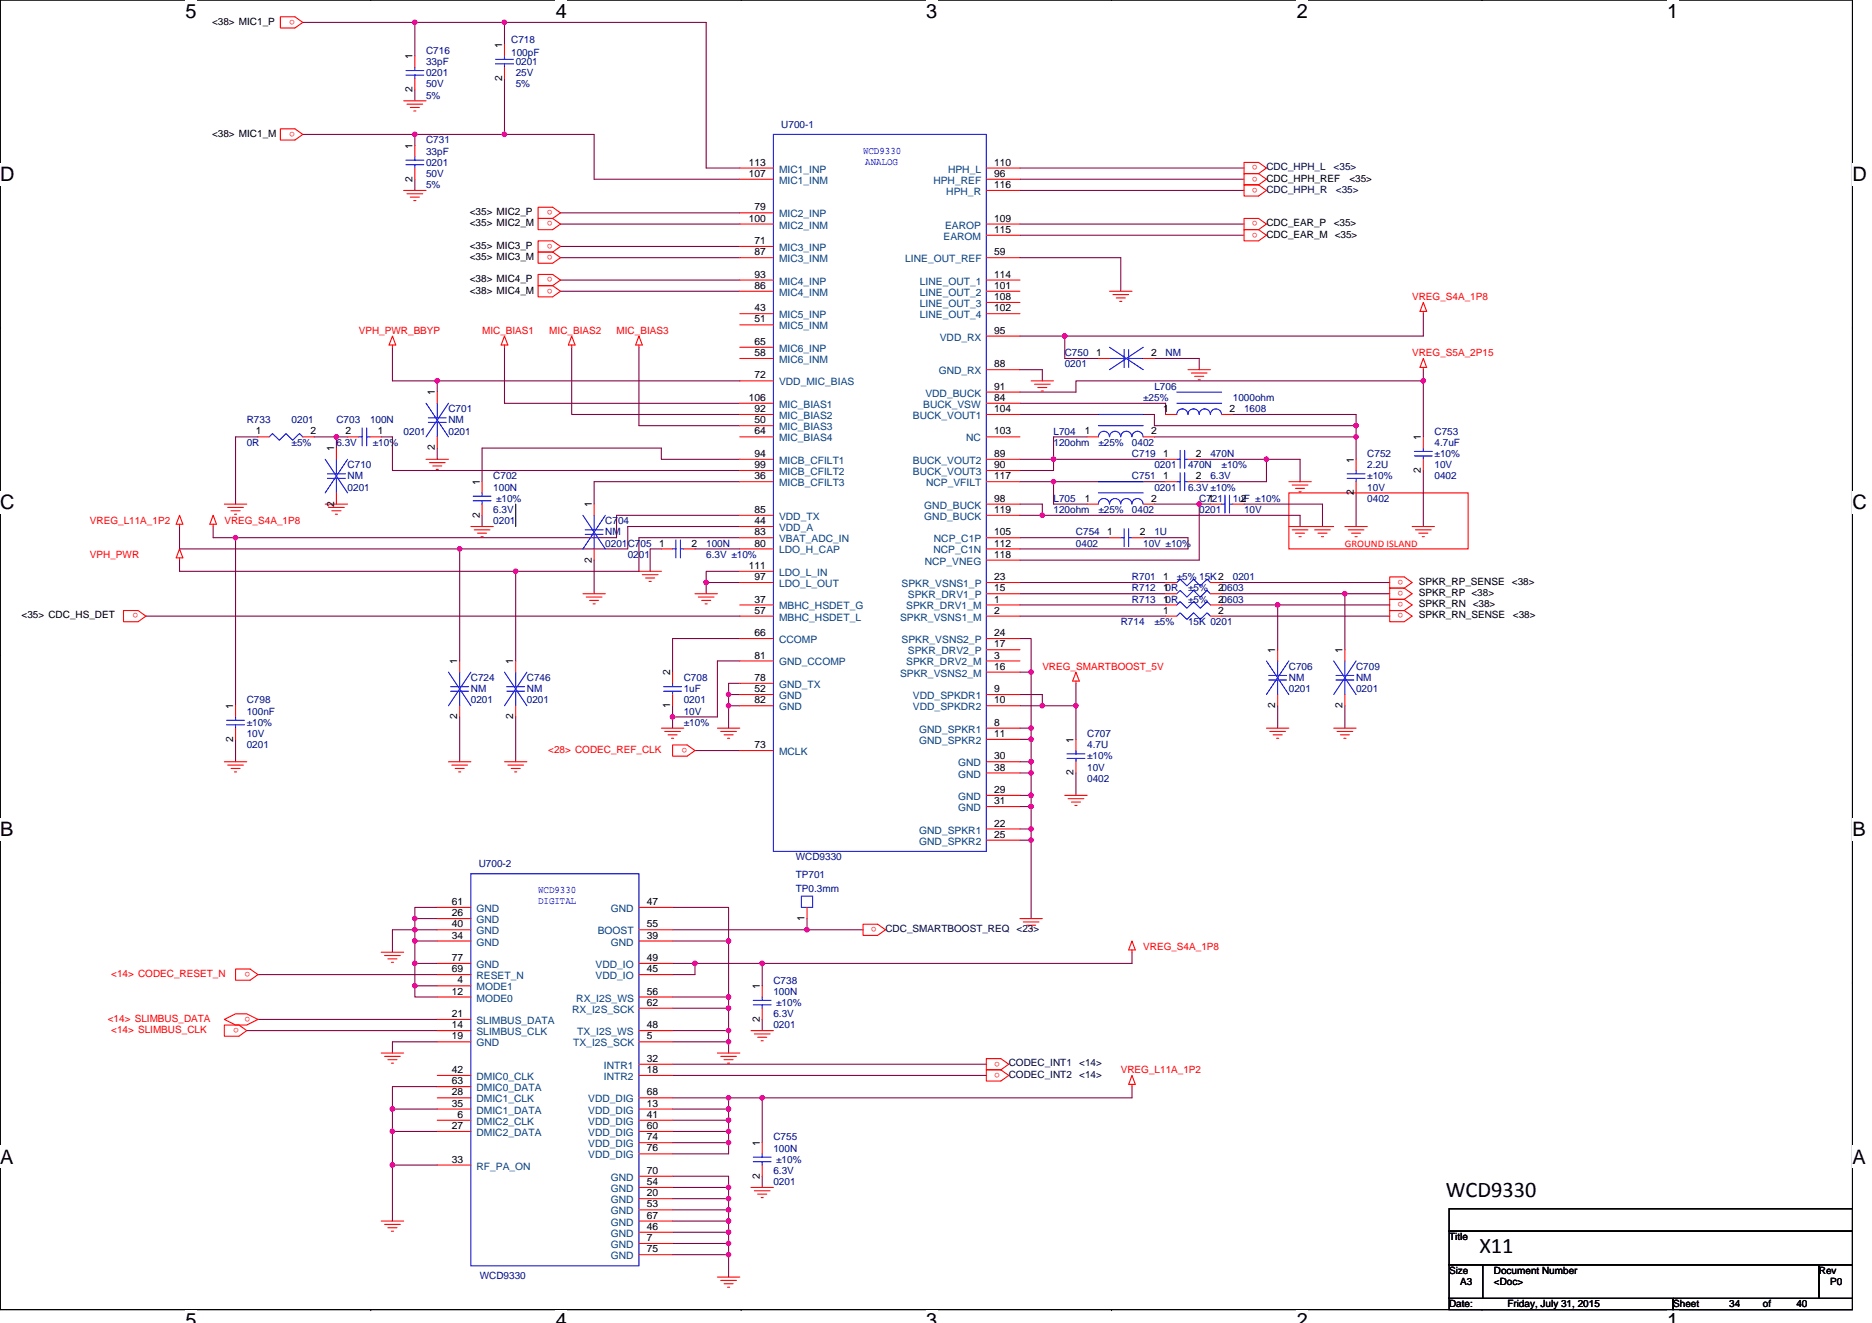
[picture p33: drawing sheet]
<svg xmlns="http://www.w3.org/2000/svg" width="297mm" height="210mm" viewBox="0 0 297 210" stroke-linecap="round" stroke-linejoin="round" font-family="sans-serif">
<defs><g id="words">
<g font-size="3.5">
<text x="229.4" y="190.1">WCD9330</text>
<text x="234.7" y="198.9">X11</text>
</g>
<g font-size="3.2">
<text x="29.4" y="2.8">5</text>
<text x="88.2" y="2.8">4</text>
<text x="147" y="2.8">3</text>
<text x="205.8" y="2.8">2</text>
<text x="264.5" y="2.8">1</text>
<text x="0" y="28.8">D</text>
<text x="293.9" y="28.8">D</text>
<text x="0" y="80.8">C</text>
<text x="293.9" y="80.8">C</text>
<text x="0" y="132.7">B</text>
<text x="293.9" y="132.7">B</text>
<text x="0" y="184.7">A</text>
<text x="293.9" y="184.7">A</text>
<text x="29.4" y="210.7">5</text>
<text x="88.2" y="210.7">4</text>
<text x="147" y="210.7">3</text>
<text x="205.8" y="210.7">2</text>
<text x="264.5" y="210.7">1</text>
</g>
<g font-size="1.6">
<text x="33.7" y="3.9">&lt;38&gt; MIC1_P</text>
<text x="65.4" y="9.4" transform="rotate(-90 65.4 9.4)">1</text>
<text x="79.7" y="7.6" transform="rotate(-90 79.7 7.6)">1</text>
<text x="65.4" y="14.6" transform="rotate(-90 65.4 14.6)">2</text>
<text x="79.7" y="12.8" transform="rotate(-90 79.7 12.8)">2</text>
<text x="33.7" y="21.7">&lt;38&gt; MIC1_M</text>
<text x="65.4" y="23.6" transform="rotate(-90 65.4 23.6)">1</text>
<text x="65.4" y="28.8" transform="rotate(-90 65.4 28.8)">2</text>
<text x="118.8" y="26.3">113</text>
<text x="118.8" y="28.1">107</text>
<text x="157.8" y="29.8">116</text>
<text x="157.8" y="28.1">96</text>
<text x="157.8" y="26.3">110</text>
<text x="201" y="28.8">CDC_HPH_REF</text>
<text x="214.1" y="28.8">&lt;35&gt;</text>
<text x="74.5" y="34.1">&lt;35&gt; MIC2_P</text>
<text x="74.5" y="35.9">&lt;35&gt; MIC2_M</text>
<text x="118.8" y="35.2">100</text>
<text x="119.7" y="33.4">79</text>
<text x="157.8" y="35.2">109</text>
<text x="201" y="35.9">CDC_EAR_P</text>
<text x="211.6" y="35.9">&lt;35&gt;</text>
<text x="74.5" y="39.5">&lt;35&gt; MIC3_P</text>
<text x="74.5" y="41.3">&lt;35&gt; MIC3_M</text>
<text x="119.7" y="38.7">71</text>
<text x="119.7" y="40.5">87</text>
<text x="157.8" y="37">115</text>
<text x="157.8" y="40.5">59</text>
<text x="201" y="37.7">CDC_EAR_M &lt;35&gt;</text>
<text x="74.5" y="44.8">&lt;38&gt; MIC4_P</text>
<text x="74.5" y="46.6">&lt;38&gt; MIC4_M</text>
<text x="119.7" y="44.1">93</text>
<text x="119.7" y="45.8">86</text>
<text x="157.8" y="44.1">114</text>
<text x="157.8" y="45.8">101</text>
<text x="157.8" y="47.6">108</text>
<text x="119.7" y="49.4">43</text>
<text x="119.7" y="51.2">51</text>
<text x="157.8" y="53">95</text>
<text x="157.8" y="49.4">102</text>
<text x="119.7" y="54.7">65</text>
<text x="119.7" y="56.5">58</text>
<text x="157.8" y="58.3">88</text>
<text x="173.9" y="56.5">1</text>
<text x="182.6" y="56.5">2</text>
<text x="69" y="62.8" transform="rotate(-90 69 62.8)">1</text>
<text x="118.8" y="63.6">106</text>
<text x="119.7" y="60.1">72</text>
<text x="119.7" y="65.4">92</text>
<text x="157.8" y="63.6">84</text>
<text x="157.8" y="65.4">104</text>
<text x="157.8" y="61.8">91</text>
<text x="184.6" y="65.4">1</text>
<text x="195.1" y="65.4">2</text>
<text x="40.6" y="69">1</text>
<text x="49.3" y="69">2</text>
<text x="53" y="71.6" transform="rotate(-90 53 71.6)">1</text>
<text x="54.8" y="69">2</text>
<text x="60" y="69">1</text>
<text x="69" y="71.5" transform="rotate(-90 69 71.5)">2</text>
<text x="119.7" y="67.2">50</text>
<text x="119.7" y="69">64</text>
<text x="157.8" y="69">103</text>
<text x="172.1" y="69">1</text>
<text x="182.6" y="69">2</text>
<text x="225.5" y="69.9" transform="rotate(-90 225.5 69.9)">1</text>
<text x="76.1" y="77" transform="rotate(-90 76.1 77)">1</text>
<text x="119.7" y="72.5">94</text>
<text x="119.7" y="74.3">99</text>
<text x="119.7" y="76.1">36</text>
<text x="157.8" y="72.5">89</text>
<text x="157.8" y="74.3">90</text>
<text x="157.8" y="76.1">117</text>
<text x="184.6" y="76.1">1</text>
<text x="184.6" y="72.5">1</text>
<text x="189.8" y="76.1">2</text>
<text x="189.8" y="72.5">2</text>
<text x="214.8" y="73.4" transform="rotate(-90 214.8 73.4)">1</text>
<text x="225.5" y="75.1" transform="rotate(-90 225.5 75.1)">2</text>
<text x="53" y="80.4" transform="rotate(-90 53 80.4)">2</text>
<text x="76.1" y="82.2" transform="rotate(-90 76.1 82.2)">2</text>
<text x="93.9" y="80.5" transform="rotate(-90 93.9 80.5)">1</text>
<text x="119.7" y="81.4">85</text>
<text x="119.7" y="83.2">44</text>
<text x="157.8" y="79.6">98</text>
<text x="157.8" y="81.4">119</text>
<text x="172.1" y="79.6">1</text>
<text x="182.6" y="79.6">2</text>
<text x="191.7" y="79.6">1</text>
<text x="196.9" y="79.6">2</text>
<text x="214.8" y="78.6" transform="rotate(-90 214.8 78.6)">2</text>
<text x="93.9" y="89.3" transform="rotate(-90 93.9 89.3)">2</text>
<text x="104.6" y="86.7">1</text>
<text x="109.7" y="86.7">2</text>
<text x="119.7" y="85">83</text>
<text x="119.7" y="86.7">80</text>
<text x="157.8" y="88.5">118</text>
<text x="157.8" y="86.7">112</text>
<text x="157.8" y="85">105</text>
<text x="175.7" y="85">1</text>
<text x="180.9" y="85">2</text>
<text x="118.8" y="90.3">111</text>
<text x="119.7" y="92.1">97</text>
<text x="119.7" y="95.6">37</text>
<text x="157.8" y="92.1">23</text>
<text x="157.8" y="93.9">15</text>
<text x="157.8" y="95.6">1</text>
<text x="184.6" y="93.9">10R</text>
<text x="184.6" y="95.6">10R</text>
<text x="184.6" y="92.1">1</text>
<text x="193.3" y="93.9">20603</text>
<text x="193.3" y="95.6">20603</text>
<text x="225.1" y="94.6">SPKR_RP &lt;38&gt;</text>
<text x="225.1" y="92.8">SPKR_RP_SENSE</text>
<text x="239.9" y="92.8">&lt;38&gt;</text>
<text x="3.4" y="98.1">&lt;35&gt; CDC_HS_DET</text>
<text x="119.7" y="97.4">57</text>
<text x="119.7" y="101">66</text>
<text x="157.8" y="97.4">2</text>
<text x="157.8" y="101">24</text>
<text x="184.6" y="97.4">1</text>
<text x="193.3" y="97.4">2</text>
<text x="225.1" y="96.4">SPKR_RN &lt;38&gt;</text>
<text x="225.1" y="98.1">SPKR_RN_SENSE</text>
<text x="240.1" y="98.1">&lt;38&gt;</text>
<text x="72.6" y="105.4" transform="rotate(-90 72.6 105.4)">1</text>
<text x="81.4" y="105.4" transform="rotate(-90 81.4 105.4)">1</text>
<text x="106.3" y="107.2" transform="rotate(-90 106.3 107.2)">2</text>
<text x="119.7" y="104.5">81</text>
<text x="157.8" y="106.3">16</text>
<text x="157.8" y="102.7">17</text>
<text x="157.8" y="104.5">3</text>
<text x="202.3" y="103.7" transform="rotate(-90 202.3 103.7)">1</text>
<text x="213" y="103.7" transform="rotate(-90 213 103.7)">1</text>
<text x="37" y="112.5" transform="rotate(-90 37 112.5)">1</text>
<text x="106.3" y="112.4" transform="rotate(-90 106.3 112.4)">1</text>
<text x="119.7" y="108.1">78</text>
<text x="119.7" y="109.9">52</text>
<text x="119.7" y="111.6">82</text>
<text x="157.8" y="109.9">9</text>
<text x="157.8" y="111.6">10</text>
<text x="202.3" y="112.4" transform="rotate(-90 202.3 112.4)">2</text>
<text x="213" y="112.4" transform="rotate(-90 213 112.4)">2</text>
<text x="37" y="117.7" transform="rotate(-90 37 117.7)">2</text>
<text x="72.6" y="114.2" transform="rotate(-90 72.6 114.2)">2</text>
<text x="81.4" y="114.2" transform="rotate(-90 81.4 114.2)">2</text>
<text x="119.7" y="118.7">73</text>
<text x="157.8" y="115.2">8</text>
<text x="157.8" y="117">11</text>
<text x="170.3" y="117.9" transform="rotate(-90 170.3 117.9)">1</text>
<text x="157.8" y="120.5">30</text>
<text x="157.8" y="122.3">38</text>
<text x="157.8" y="125.9">29</text>
<text x="170.3" y="123.1" transform="rotate(-90 170.3 123.1)">2</text>
<text x="157.8" y="127.6">31</text>
<text x="157.8" y="131.2">22</text>
<text x="157.8" y="133">25</text>
<text x="71.7" y="143.6">61</text>
<text x="102.6" y="143.6">47</text>
<text x="71.7" y="145.4">26</text>
<text x="71.7" y="147.2">40</text>
<text x="71.7" y="149">34</text>
<text x="102.6" y="149">39</text>
<text x="102.6" y="147.2">55</text>
<text x="127.7" y="146.2" transform="rotate(-90 127.7 146.2)">1</text>
<text x="71.7" y="152.5">77</text>
<text x="71.7" y="154.3">69</text>
<text x="102.6" y="152.5">49</text>
<text x="102.6" y="154.3">45</text>
<text x="71.7" y="157.9">12</text>
<text x="71.7" y="161.4">21</text>
<text x="72.6" y="156.1">4</text>
<text x="102.6" y="157.9">56</text>
<text x="102.6" y="159.6">62</text>
<text x="120.6" y="157" transform="rotate(-90 120.6 157)">1</text>
<text x="71.7" y="163.2">14</text>
<text x="71.7" y="165">19</text>
<text x="102.6" y="163.2">48</text>
<text x="102.6" y="165">5</text>
<text x="120.6" y="162.2" transform="rotate(-90 120.6 162.2)">2</text>
<text x="71.7" y="170.3">42</text>
<text x="71.7" y="172.1">63</text>
<text x="71.7" y="173.9">28</text>
<text x="102.6" y="173.9">68</text>
<text x="102.6" y="168.5">32</text>
<text x="102.6" y="170.3">18</text>
<text x="71.7" y="175.6">35</text>
<text x="71.7" y="179.2">27</text>
<text x="72.6" y="177.4">6</text>
<text x="102.6" y="175.6">13</text>
<text x="102.6" y="177.4">41</text>
<text x="102.6" y="179.2">60</text>
<text x="71.7" y="184.5">33</text>
<text x="102.6" y="181">74</text>
<text x="102.6" y="182.8">76</text>
<text x="120.6" y="181.9" transform="rotate(-90 120.6 181.9)">1</text>
<text x="102.6" y="186.3">70</text>
<text x="102.6" y="188.1">54</text>
<text x="102.6" y="189.9">20</text>
<text x="102.6" y="191.6">53</text>
<text x="120.6" y="187.1" transform="rotate(-90 120.6 187.1)">2</text>
<text x="102.6" y="193.4">67</text>
<text x="102.6" y="195.2">46</text>
<text x="102.6" y="197">7</text>
<text x="229.9" y="196.8">Title</text>
<text x="102.6" y="198.8">75</text>
<text x="229.9" y="202.2">Size</text>
<text x="231.7" y="203.9">A3</text>
<text x="237" y="202.2">Document Number</text>
<text x="237" y="203.9">&lt;Doc&gt;</text>
<text x="288.6" y="202.2">Rev</text>
<text x="290.4" y="203.9">P0</text>
<text x="229.9" y="207.5">Date:</text>
<text x="239.2" y="207.5">Friday, July 31, 2015</text>
<text x="265.5" y="207.5">Sheet</text>
<text x="274.4" y="207.5">34</text>
<text x="279.7" y="207.5">of</text>
<text x="285" y="207.5">40</text>
</g>
<g font-size="1.6" fill="#f00">
<text x="46.8" y="3.1" transform="rotate(180 46.8 3.1)">o</text>
<text x="46.8" y="20.9" transform="rotate(180 46.8 20.9)">o</text>
<text x="199.5" y="26.2" transform="rotate(180 199.5 26.2)">o</text>
<text x="199.5" y="29.8" transform="rotate(180 199.5 29.8)">o</text>
<text x="199.5" y="28" transform="rotate(180 199.5 28)">o</text>
<text x="87.7" y="33.4" transform="rotate(180 87.7 33.4)">o</text>
<text x="87.7" y="35.1" transform="rotate(180 87.7 35.1)">o</text>
<text x="199.5" y="35.1" transform="rotate(180 199.5 35.1)">o</text>
<text x="87.7" y="38.7" transform="rotate(180 87.7 38.7)">o</text>
<text x="87.7" y="40.5" transform="rotate(180 87.7 40.5)">o</text>
<text x="199.5" y="36.9" transform="rotate(180 199.5 36.9)">o</text>
<text x="87.7" y="44" transform="rotate(180 87.7 44)">o</text>
<text x="87.7" y="45.8" transform="rotate(180 87.7 45.8)">o</text>
<text x="224.1" y="47.6">VREG_S4A_1P8</text>
<text x="56.9" y="53">VPH_PWR_BBYP</text>
<text x="76.5" y="53">MIC_BIAS1</text>
<text x="87.2" y="53">MIC_BIAS2</text>
<text x="97.8" y="53">MIC_BIAS3</text>
<text x="224.1" y="56.5">VREG_S5A_2P15</text>
<text x="14.3" y="83.2">VREG_L11A_1P2</text>
<text x="35.6" y="83.2">VREG_S4A_1P8</text>
<text x="14.3" y="88.5">VPH_PWR</text>
<text x="213.4" y="86.8">GROUND ISLAND</text>
<text x="222.6" y="93.8" transform="rotate(180 222.6 93.8)">o</text>
<text x="222.6" y="95.6" transform="rotate(180 222.6 95.6)">o</text>
<text x="222.6" y="92" transform="rotate(180 222.6 92)">o</text>
<text x="21.9" y="97.4" transform="rotate(180 21.9 97.4)">o</text>
<text x="222.6" y="97.4" transform="rotate(180 222.6 97.4)">o</text>
<text x="165.4" y="106.3">VREG_SMARTBOOST_5V</text>
<text x="87" y="119.5">&lt;28&gt; CODEC_REF_CLK</text>
<text x="109" y="118.7" transform="rotate(180 109 118.7)">o</text>
<text x="139.1" y="147.2" transform="rotate(180 139.1 147.2)">o</text>
<text x="17.6" y="155">&lt;14&gt; CODEC_RESET_N</text>
<text x="39.7" y="154.3" transform="rotate(180 39.7 154.3)">o</text>
<text x="181.4" y="150.8">VREG_S4A_1P8</text>
<text x="39.7" y="161.4" transform="rotate(180 39.7 161.4)">o</text>
<text x="17.1" y="162.2">&lt;14&gt; SLIMBUS_DATA</text>
<text x="17.6" y="163.9">&lt;14&gt; SLIMBUS_CLK</text>
<text x="37.9" y="163.2" transform="rotate(180 37.9 163.2)">o</text>
<text x="158.6" y="168.5" transform="rotate(180 158.6 168.5)">o</text>
<text x="158.6" y="170.3" transform="rotate(180 158.6 170.3)">o</text>
<text x="177.8" y="170.3">VREG_L11A_1P2</text>
</g>
<g font-size="1.6" fill="#000080">
<text x="67.6" y="8.5">C716</text>
<text x="67.6" y="10.3">33pF</text>
<text x="81.1" y="6.8">C718</text>
<text x="81.1" y="8.9">100pF</text>
<text x="81.8" y="10.3">0201</text>
<text x="67.6" y="12.1">0201</text>
<text x="67.6" y="13.9">50V</text>
<text x="67.6" y="15.6">5%</text>
<text x="81.8" y="12.1">25V</text>
<text x="81.8" y="13.9">5%</text>
<text x="67.6" y="22.8">C731</text>
<text x="124" y="20.3">U700-1</text>
<text x="67.6" y="24.5">33pF</text>
<text x="67.6" y="26.3">0201</text>
<text x="67.6" y="28.1">50V</text>
<text x="67.6" y="29.9">5%</text>
<text x="168.9" y="56.5">C750</text>
<text x="168.9" y="58.3">0201</text>
<text x="185" y="56.5">NM</text>
<text x="71.2" y="65.4">C701</text>
<text x="181.4" y="63.6">±25%</text>
<text x="183.2" y="61.9">L706</text>
<text x="195.6" y="63.6">1000ohm</text>
<text x="197.4" y="65.4">1608</text>
<text x="39.2" y="67.2">R733</text>
<text x="39.2" y="70.8">0R</text>
<text x="46.3" y="70.8">±5%</text>
<text x="46.3" y="67.2">0201</text>
<text x="53.4" y="67.2">C703</text>
<text x="53.4" y="70.8">6.3V</text>
<text x="58.7" y="67.2">100N</text>
<text x="59.2" y="70.8">±10%</text>
<text x="64" y="69">0201</text>
<text x="71.2" y="67.2">NM</text>
<text x="71.2" y="69">0201</text>
<text x="167.2" y="69">L704</text>
<text x="167.2" y="70.8">120ohm</text>
<text x="174.3" y="70.8">±25%</text>
<text x="179.6" y="70.8">0402</text>
<text x="227.6" y="69">C753</text>
<text x="227.6" y="70.8">4.7uF</text>
<text x="55.2" y="74.3">C710</text>
<text x="55.2" y="76.1">NM</text>
<text x="55.2" y="77.9">0201</text>
<text x="78.3" y="76.1">C702</text>
<text x="78.3" y="77.9">100N</text>
<text x="179.6" y="76.1">C751</text>
<text x="179.6" y="72.5">C719</text>
<text x="183.2" y="77.9">0201</text>
<text x="183.2" y="74.3">0201</text>
<text x="188.5" y="77.9">6.3V ±10%</text>
<text x="188.5" y="74.3">470N</text>
<text x="192.1" y="72.5">470N</text>
<text x="192.1" y="76.1">6.3V</text>
<text x="193.8" y="74.3">±10%</text>
<text x="217" y="72.5">C752</text>
<text x="217" y="74.3">2.2U</text>
<text x="217" y="77.9">10V</text>
<text x="217" y="76.1">±10%</text>
<text x="227.6" y="76.1">0402</text>
<text x="227.6" y="74.3">10V</text>
<text x="227.6" y="72.5">±10%</text>
<text x="78.3" y="83.2">0201</text>
<text x="78.3" y="81.4">6.3V</text>
<text x="78.7" y="79.7">±10%</text>
<text x="96.1" y="83.2">C704</text>
<text x="167.2" y="79.7">L705</text>
<text x="167.2" y="81.4">120ohm</text>
<text x="174.3" y="81.4">±25%</text>
<text x="179.6" y="81.4">0402</text>
<text x="190.3" y="79.7">C721</text>
<text x="190.3" y="81.4">0201</text>
<text x="195.6" y="79.7">1uF ±10%</text>
<text x="197.4" y="81.4">10V</text>
<text x="217" y="79.7">0402</text>
<text x="96.1" y="85">NM</text>
<text x="96.1" y="86.8">0201C705</text>
<text x="99.6" y="88.5">0201</text>
<text x="112.1" y="86.8">100N</text>
<text x="112.1" y="88.5">6.3V ±10%</text>
<text x="170.7" y="85">C754</text>
<text x="170.7" y="86.8">0402</text>
<text x="181.4" y="86.8">10V ±10%</text>
<text x="183.2" y="85">1U</text>
<text x="179.6" y="93.9">R712</text>
<text x="179.6" y="95.7">R713</text>
<text x="179.6" y="92.1">R701</text>
<text x="186.7" y="92.1">±5% 15K2</text>
<text x="188.5" y="93.9">±5%</text>
<text x="188.5" y="95.7">±5%</text>
<text x="195.6" y="92.1">0201</text>
<text x="177.8" y="99.2">R714</text>
<text x="183.2" y="99.2">±5%</text>
<text x="188.5" y="99.2">15K 0201</text>
<text x="204.5" y="106.3">C706</text>
<text x="215.2" y="106.3">C709</text>
<text x="39.2" y="111.7">C798</text>
<text x="39.2" y="113.4">100nF</text>
<text x="74.7" y="108.1">C724</text>
<text x="74.7" y="109.9">NM</text>
<text x="74.7" y="111.7">0201</text>
<text x="83.6" y="108.1">C746</text>
<text x="83.6" y="109.9">NM</text>
<text x="83.6" y="111.7">0201</text>
<text x="108.5" y="108.1">C708</text>
<text x="108.5" y="109.9">1uF</text>
<text x="108.5" y="111.7">0201</text>
<text x="108.5" y="113.4">10V</text>
<text x="204.5" y="108.1">NM</text>
<text x="204.5" y="109.9">0201</text>
<text x="215.2" y="108.1">NM</text>
<text x="215.2" y="109.9">0201</text>
<text x="39.2" y="118.8">0201</text>
<text x="39.2" y="117">10V</text>
<text x="39.2" y="115.2">±10%</text>
<text x="108.5" y="115.2">±10%</text>
<text x="172.5" y="117">C707</text>
<text x="172.5" y="118.8">4.7U</text>
<text x="172.5" y="124.1">0402</text>
<text x="172.5" y="122.3">10V</text>
<text x="172.5" y="120.5">±10%</text>
<text x="76" y="137.6">U700-2</text>
<text x="126.3" y="136.5">WCD9330</text>
<text x="126.3" y="139.4">TP701</text>
<text x="126.3" y="141.5">TP0.3mm</text>
<text x="122.7" y="156.1">C738</text>
<text x="122.7" y="157.9">100N</text>
<text x="122.7" y="161.4">6.3V</text>
<text x="123.2" y="159.7">±10%</text>
<text x="122.7" y="163.2">0201</text>
<text x="122.7" y="181">C755</text>
<text x="122.7" y="182.8">100N</text>
<text x="123.2" y="184.6">±10%</text>
<text x="122.7" y="188.1">0201</text>
<text x="122.7" y="186.3">6.3V</text>
<text x="76.1" y="203.1">WCD9330</text>
</g>
<g font-size="1.6" fill="#004080">
<text x="123.6" y="27.4">MIC1_INP</text>
<text x="123.6" y="29.2">MIC1_INM</text>
<text x="148.1" y="29.2">HPH_REF</text>
<text x="150.4" y="27.4">HPH_L</text>
<text x="123.6" y="34.5">MIC2_INP</text>
<text x="150.2" y="30.9">HPH_R</text>
<text x="123.6" y="36.3">MIC2_INM</text>
<text x="123.6" y="39.8">MIC3_INP</text>
<text x="123.6" y="41.6">MIC3_INM</text>
<text x="143.6" y="41.6">LINE_OUT_REF</text>
<text x="149.7" y="38.1">EAROM</text>
<text x="150" y="36.3">EAROP</text>
<text x="123.6" y="45.2">MIC4_INP</text>
<text x="123.6" y="46.9">MIC4_INM</text>
<text x="146" y="45.2">LINE_OUT_1</text>
<text x="146" y="46.9">LINE_OUT_2</text>
<text x="123.6" y="50.5">MIC5_INP</text>
<text x="123.6" y="52.3">MIC5_INM</text>
<text x="146" y="48.7">LINE_OUT_3</text>
<text x="146" y="50.5">LINE_OUT_4</text>
<text x="123.6" y="55.8">MIC6_INP</text>
<text x="123.6" y="57.6">MIC6_INM</text>
<text x="148.9" y="59.4">GND_RX</text>
<text x="149.1" y="54.1">VDD_RX</text>
<text x="123.6" y="61.2">VDD_MIC_BIAS</text>
<text x="123.6" y="64.7">MIC_BIAS1</text>
<text x="146.5" y="64.7">BUCK_VSW</text>
<text x="146.8" y="62.9">VDD_BUCK</text>
<text x="123.6" y="66.5">MIC_BIAS2</text>
<text x="123.6" y="68.3">MIC_BIAS3</text>
<text x="123.6" y="70.1">MIC_BIAS4</text>
<text x="144.9" y="66.5">BUCK_VOUT1</text>
<text x="153.3" y="70.1">NC</text>
<text x="123.6" y="73.6">MICB_CFILT1</text>
<text x="123.6" y="75.4">MICB_CFILT2</text>
<text x="123.6" y="77.2">MICB_CFILT3</text>
<text x="144.9" y="73.6">BUCK_VOUT2</text>
<text x="144.9" y="75.4">BUCK_VOUT3</text>
<text x="146.9" y="77.2">NCP_VFILT</text>
<text x="123.6" y="82.5">VDD_TX</text>
<text x="146.7" y="80.7">GND_BUCK</text>
<text x="146.7" y="82.5">GND_BUCK</text>
<text x="123.6" y="84.3">VDD_A</text>
<text x="123.6" y="86.1">VBAT_ADC_IN</text>
<text x="123.6" y="87.8">LDO_H_CAP</text>
<text x="146.7" y="89.6">NCP_VNEG</text>
<text x="148.1" y="87.8">NCP_C1N</text>
<text x="148.2" y="86.1">NCP_C1P</text>
<text x="123.6" y="91.4">LDO_L_IN</text>
<text x="123.6" y="93.2">LDO_L_OUT</text>
<text x="143.1" y="93.2">SPKR_VSNS1_P</text>
<text x="144.1" y="95">SPKR_DRV1_P</text>
<text x="123.6" y="96.7">MBHC_HSDET_G</text>
<text x="123.6" y="98.5">MBHC_HSDET_L</text>
<text x="142.8" y="98.5">SPKR_VSNS1_M</text>
<text x="143.8" y="96.7">SPKR_DRV1_M</text>
<text x="123.6" y="102.1">CCOMP</text>
<text x="123.6" y="105.6">GND_CCOMP</text>
<text x="142.8" y="107.4">SPKR_VSNS2_M</text>
<text x="143.1" y="102.1">SPKR_VSNS2_P</text>
<text x="143.8" y="105.6">SPKR_DRV2_M</text>
<text x="144.1" y="103.8">SPKR_DRV2_P</text>
<text x="123.6" y="109.2">GND_TX</text>
<text x="123.6" y="111">GND</text>
<text x="123.6" y="112.7">GND</text>
<text x="144.9" y="111">VDD_SPKDR1</text>
<text x="144.9" y="112.7">VDD_SPKDR2</text>
<text x="123.6" y="119.8">MCLK</text>
<text x="145.9" y="116.3">GND_SPKR1</text>
<text x="145.9" y="118.1">GND_SPKR2</text>
<text x="152" y="121.6">GND</text>
<text x="152" y="123.4">GND</text>
<text x="152" y="127">GND</text>
<text x="152" y="128.7">GND</text>
<text x="145.9" y="132.3">GND_SPKR1</text>
<text x="145.9" y="134.1">GND_SPKR2</text>
<text x="75.6" y="144.7">GND</text>
<text x="75.6" y="146.5">GND</text>
<text x="75.6" y="148.3">GND</text>
<text x="94.8" y="148.3">BOOST</text>
<text x="96.9" y="144.7">GND</text>
<text x="75.6" y="150.1">GND</text>
<text x="75.6" y="153.6">GND</text>
<text x="75.6" y="155.4">RESET_N</text>
<text x="94.5" y="153.6">VDD_IO</text>
<text x="94.5" y="155.4">VDD_IO</text>
<text x="96.9" y="150.1">GND</text>
<text x="75.6" y="157.2">MODE1</text>
<text x="75.6" y="159">MODE0</text>
<text x="90.8" y="160.7">RX_I2S_SCK</text>
<text x="91.4" y="159">RX_I2S_WS</text>
<text x="75.6" y="162.5">SLIMBUS_DATA</text>
<text x="75.6" y="164.3">SLIMBUS_CLK</text>
<text x="75.6" y="166.1">GND</text>
<text x="90.9" y="166.1">TX_I2S_SCK</text>
<text x="91.6" y="164.3">TX_I2S_WS</text>
<text x="75.6" y="171.4">DMIC0_CLK</text>
<text x="75.6" y="173.2">DMIC0_DATA</text>
<text x="95.8" y="169.6">INTR1</text>
<text x="95.8" y="171.4">INTR2</text>
<text x="75.6" y="175">DMIC1_CLK</text>
<text x="75.6" y="176.7">DMIC1_DATA</text>
<text x="75.6" y="178.5">DMIC2_CLK</text>
<text x="93.3" y="175">VDD_DIG</text>
<text x="93.3" y="176.7">VDD_DIG</text>
<text x="93.3" y="178.5">VDD_DIG</text>
<text x="75.6" y="180.3">DMIC2_DATA</text>
<text x="75.6" y="185.6">RF_PA_ON</text>
<text x="93.3" y="180.3">VDD_DIG</text>
<text x="93.3" y="182.1">VDD_DIG</text>
<text x="93.3" y="183.9">VDD_DIG</text>
<text x="96.9" y="187.4">GND</text>
<text x="96.9" y="189.2">GND</text>
<text x="96.9" y="191">GND</text>
<text x="96.9" y="192.7">GND</text>
<text x="96.9" y="194.5">GND</text>
<text x="96.9" y="196.3">GND</text>
<text x="96.9" y="198.1">GND</text>
<text x="96.9" y="199.9">GND</text>
</g>
<g font-size="1.6" fill="#00f">
<text x="136.9" y="24.4">WCD9330</text>
<text x="137.3" y="26.1">ANALOG</text>
<text x="85.4" y="143.5">DIGITAL</text>
<text x="85.4" y="141.7">WCD9330</text>
</g>
<g font-size="1.6" fill="#000040">
<text x="201" y="27">CDC_HPH_L</text>
<text x="211.6" y="27">&lt;35&gt;</text>
<text x="201" y="30.6">CDC_HPH_R</text>
<text x="212" y="30.6">&lt;35&gt;</text>
<text x="140.5" y="147.9">CDC_SMARTBOOST_REQ</text>
<text x="161.3" y="147.9">&lt;23&gt;</text>
<text x="160.1" y="169.3">CODEC_INT1</text>
<text x="160.1" y="171">CODEC_INT2</text>
<text x="171.3" y="169.3">&lt;14&gt;</text>
<text x="171.3" y="171">&lt;14&gt;</text>
</g>
</g></defs>
<path d="M0 0h293.9v207.9h-293.9z" fill="none" stroke="#000" stroke-width=".17"/>
<g fill="#fff">
<path d="M29.4 0h1.8v3.5h-1.8z"/>
<path d="M29.4 207.9h1.8v2h-1.8z"/>
</g>
<path d="M58.8 0h.1M58.8 207.9h.1" fill="none" stroke="#000" stroke-width=".17"/>
<g fill="#fff">
<path d="M88.2 0h1.8v3.5h-1.8z"/>
<path d="M88.2 207.9h1.8v2h-1.8z"/>
</g>
<path d="M117.6 0h.1M117.6 207.9h.1" fill="none" stroke="#000" stroke-width=".17"/>
<g fill="#fff">
<path d="M147 0h1.7v3.5h-1.7z"/>
<path d="M147 207.9h1.7v2h-1.7z"/>
</g>
<path d="M176.4 0h.1M176.4 207.9h.1" fill="none" stroke="#000" stroke-width=".17"/>
<g fill="#fff">
<path d="M205.8 0h1.7v3.5h-1.7z"/>
<path d="M205.8 207.9h1.7v2h-1.7z"/>
</g>
<path d="M235.2 0h.1M235.2 207.9h.1" fill="none" stroke="#000" stroke-width=".17"/>
<g fill="#fff">
<path d="M264.5 0h1.8v3.5h-1.8z"/>
<path d="M264.5 207.9h1.8v2h-1.8z"/>
<path d="M0 26h2.3v3.5h-2.3z"/>
<path d="M293.9 26h2.3v3.5h-2.3z"/>
<path d="M0 77.9h2.3v3.5h-2.3z"/>
<path d="M293.9 77.9h2.3v3.5h-2.3z"/>
</g>
<path d="M0 52h.1M293.9 52h.1" fill="none" stroke="#000" stroke-width=".17"/>
<g fill="#fff">
<path d="M0 129.9h2.1v3.5h-2.1z"/>
<path d="M293.9 129.9h2.1v3.5h-2.1z"/>
</g>
<path d="M0 103.9h.1M293.9 103.9h.1" fill="none" stroke="#000" stroke-width=".17"/>
<g fill="#fff">
<path d="M0 181.9h2.2v3.5h-2.2z"/>
<path d="M293.9 181.9h2.2v3.5h-2.2z"/>
</g>
<path d="M81.8 80v3.6M0 155.9h.1M293.9 155.9h.1M229.9 191.9h64v3.5h-64zM229.9 195.4h64v5.3h-64zM229.9 200.7h5.4v5.4h-5.4zM229.9 206.1h35.6v1.8h-35.6zM235.3 200.7h53.3v5.4h-53.3zM265.5 206.1h28.4v1.8h-28.4zM288.6 200.7h5.3v5.4h-5.3z" fill="none" stroke="#000" stroke-width=".17"/>
<g fill="none" stroke="#f00" stroke-width=".17">
<path d="M44.5 2.7h2.3l1.2 .9-1.2 .8h-2.3zM64 16h3.6M64.6 16.5h2.5M65.1 17.1h1.4M65.7 17.6h.3M65.8 8.9v1.8M65.8 12.4v1.8M80 7.1v1.8M80 10.7v1.7M44.5 20.4h2.3l1.2 .9-1.2 .9h-2.3zM64 30.2h3.6M64.6 30.8h2.5"/>
<path d="M65.1 31.3h1.4M65.7 31.8h.3M65.8 23.1v1.8M65.8 26.7v1.7M85.4 32.9h2.3l1.2 .9-1.2 .9h-2.3zM85.4 34.7h2.3l1.2 .9-1.2 .8h-2.3zM85.4 38.2h2.3l1.2 .9-1.2 .9h-2.3zM117.4 26.7h5.3M117.4 28.4h5.3M117.4 33.8h5.3M117.4 35.6h5.3M117.4 39.1h5.3"/>
<path d="M156.5 26.7h5.3M156.5 28.4h5.3M156.5 30.2h5.3M156.5 35.6h5.3M156.5 37.3h5.3M197.4 29.3h2.3l1.3 .9-1.3 .9h-2.3zM197.4 36.4h2.3l1.3 .9-1.3 .9h-2.3zM197.4 34.7h2.3l1.3 .9-1.3 .8h-2.3zM197.4 25.8h2.3l1.3 .9-1.3 .9h-2.3zM199.7 27.6l1.3 .8-1.3 .9M199.7 27.6h-2.3v1.7h2.3M62.3 53.3l.5 1.5h-1.1z"/>
<path d="M62.3 54.8v.3M80 54.8v.3M80 53.3l.6 1.5h-1.1zM85.4 40h2.3l1.2 .9-1.2 .9h-2.3zM85.4 43.6h2.3l1.2 .8-1.2 .9h-2.3zM85.4 45.3h2.3l1.2 .9-1.2 .9h-2.3zM90.7 53.3l.5 1.5h-1zM90.7 54.8v.3M101.4 54.8v.3M101.4 53.3l.5 1.5h-1zM117.4 40.9h5.3M117.4 44.4h5.3"/>
<path d="M117.4 46.2h5.3M117.4 49.8h5.3M117.4 51.6h5.3M117.4 55.1h5.3M117.4 56.9h5.3M156.5 40.9h5.3M156.5 44.4h5.3M156.5 46.2h5.3M156.5 48h5.3M156.5 49.8h5.3M156.5 53.3h5.3M156.5 58.7h5.3"/>
<path d="M174.3 56.9h1.8M176.1 46.2h3.5M176.6 46.8h2.5M177.1 47.3h1.5M177.7 47.8h.3M181.4 56.9h1.8M188.5 58.7h3.6M189 59.2h2.5M189.6 59.7h1.4M225.8 56.9l.6 1.4h-1.1zM225.8 58.3v.4M225.8 48l.6 1.4h-1.1z"/>
<path d="M225.8 49.4v.4M40.9 69.3h1.8M48 69.3h1.8M53.4 71.1v1.8M53.4 78.2v1.8M55.2 69.3h1.7M58.7 69.3h1.8M67.6 72.9h3.6M68.1 73.4h2.5M68.7 74h1.4M69.2 74.5h.4M69.4 62.2v1.8"/>
<path d="M69.4 69.3v1.8M76.5 76.5v1.7M117.4 60.5h5.3M117.4 64h5.3M117.4 65.8h5.3M117.4 67.6h5.3M117.4 69.3h5.3M117.4 72.9h5.3M117.4 74.7h5.3M117.4 76.5h5.3M156.5 62.2h5.3M156.5 64h5.3"/>
<path d="M156.5 65.8h5.3M156.5 69.3h5.3M156.5 72.9h5.3M156.5 74.7h5.3M156.5 76.5h5.3M163.6 60.5h3.6M164.1 61h2.5M164.7 61.5h1.4M165.2 62.1h.4M172.5 69.3h1.8M181.4 69.3h1.8M185 65.8h1.7"/>
<path d="M185 76.5h1.7M185 72.9h1.7M188.5 76.5h1.8M188.5 72.9h1.8M190.1 60.3h.4M193.8 65.8h1.8M204.5 78.2h28.5v8.9h-28.5zM204.5 76.5h3.6M205 77h2.5M205.6 77.5h1.4M206.1 78.1h.4M215.2 72.9v1.8"/>
<path d="M215.2 76.5v1.7M225.8 69.3v1.8M225.8 72.9v1.8M19.6 96.9h2.3l1.3 .9-1.3 .9h-2.3zM28.5 81.8l.5 1.4h-1zM28.5 87.1l.5 1.4h-1zM28.5 83.2v.4M28.5 88.5v.4M33.8 81.8l.6 1.4h-1.1zM33.8 83.2v.4M35.6 80h3.6M36.1 80.5h2.5"/>
<path d="M36.7 81.1h1.4M37.2 81.6h.3M51.6 80h3.6M52.1 80.5h2.5M52.7 81.1h1.4M53.2 81.6h.3M74.7 83.6h3.6M75.2 84.1h2.5M75.8 84.6h1.4M76.3 85.2h.4M76.5 80v1.8M92.5 94.2h3.6"/>
<path d="M93 94.8h2.5M93.6 95.3h1.4M94.1 95.8h.3M94.3 80v1.8M94.3 87.1v1.8M101.4 90.7h3.5M101.9 91.2h2.5M102.4 91.7h1.5M103 92.3h.3M104.9 87.1h1.8M108.5 87.1h1.8M110.3 94.2h3.5"/>
<path d="M110.8 94.8h2.5M111.3 95.3h1.5M111.9 95.8h.3M117.4 81.8h5.3M117.4 83.6h5.3M117.4 85.3h5.3M117.4 87.1h5.3M117.4 90.7h5.3M117.4 92.5h5.3M117.4 96h5.3M117.4 97.8h5.3M156.5 80h5.3"/>
<path d="M156.5 81.8h5.3M156.5 85.3h5.3M156.5 87.1h5.3M156.5 88.9h5.3M156.5 92.5h5.3M156.5 94.2h5.3M156.5 96h5.3M156.5 97.8h5.3M172.5 80h1.8M176.1 85.3h1.7M179.6 85.3h1.8M181.4 80h1.8"/>
<path d="M185 94.2h1.7M185 97.8h1.7M185 96h1.7M185 92.5h1.7M192.1 94.2h1.7M192.1 97.8h1.7M192.1 96h1.7M192.1 92.5h1.7M192.1 80h1.7M195.6 80h1.8M204.5 83.6h7.1M205 84.1h2.5"/>
<path d="M205.6 84.6h1.4M206.1 85.2h.4M208.6 84.1h2.5M209.1 84.6h1.5M209.7 85.2h.3M213.4 83.6h3.6M213.9 84.1h2.5M214.5 84.6h1.4M215 85.2h.3M220.5 91.6h2.3l1.3 .9-1.3 .8h-2.3zM220.5 96.9h2.3l1.3 .9-1.3 .9h-2.3zM222.8 93.3l1.3 .9-1.3 .9"/>
<path d="M222.8 95.1l1.3 .9-1.3 .9M222.8 93.3h-2.3v1.8h2.3M222.8 95.1h-2.3v1.8h2.3M224.1 83.6h3.5M224.6 84.1h2.5M225.1 84.6h1.5M225.7 85.2h.3M37.4 112v1.8M37.4 115.6v1.7M72.9 104.9v1.8M72.9 112v1.8M81.8 104.9v1.8"/>
<path d="M81.8 112v1.8M104.9 115.6h3.6M105.5 116.1h2.5M106 116.6h1.4M106.5 117.2h.4M106.7 110.2v1.8M106.7 106.7v1.8M106.7 118.2h2.3l1.3 .9-1.3 .9h-2.3zM113.8 115.6h3.6M114.4 116.1h2.5M114.9 116.6h1.4M115.4 117.2h.4"/>
<path d="M117.4 101.3h5.3M117.4 104.9h5.3M117.4 108.5h5.3M117.4 110.2h5.3M117.4 112h5.3M117.4 119.1h5.3M156.5 101.3h5.3M156.5 103.1h5.3M156.5 104.9h5.3M156.5 106.7h5.3M156.5 110.2h5.3M156.5 112h5.3"/>
<path d="M156.5 115.6h5.3M156.5 117.3h5.3M170.7 106.7l.6 1.4h-1.1zM170.7 108.1v.4M170.7 117.3v1.8M201 115.6h3.5M201.5 116.1h2.5M202 116.6h1.5M202.6 117.2h.3M202.7 103.1v1.8M202.7 110.2v1.8M211.6 115.6h3.6"/>
<path d="M212.2 116.1h2.4M212.7 116.6h1.4M213.2 117.2h.4M213.4 103.1v1.8M213.4 110.2v1.8M35.6 120.9h3.6M36.1 121.4h2.5M36.7 122h1.4M37.2 122.5h.3M71.2 120.9h3.5M71.7 121.4h2.5M72.2 122h1.5"/>
<path d="M72.8 122.5h.3M80 120.9h3.6M80.6 121.4h2.5M81.1 122h1.4M81.7 122.5h.3M156.5 120.9h5.3M156.5 122.7h5.3M156.5 126.2h5.3M156.5 128h5.3M156.5 131.6h5.3M156.5 133.3h5.3M168.9 126.2h3.6"/>
<path d="M169.5 126.8h2.5M170 127.3h1.4M170.6 127.8h.3M170.7 120.9v1.8M37.4 153.8h2.3l1.2 .9-1.2 .9h-2.3zM60.5 151.1h3.5M61 151.7h2.5M61.5 152.2h1.5M62.1 152.7h.3M69.4 144h5.3M69.4 145.8h5.3M69.4 147.6h5.3"/>
<path d="M69.4 149.4h5.3M69.4 152.9h5.3M69.4 154.7h5.3M69.4 156.5h5.3M69.4 158.2h5.3M101.4 144h5.3M101.4 147.6h5.3M101.4 149.4h5.3M101.4 152.9h5.3M101.4 154.7h5.3M101.4 158.2h5.3M120.9 156.5v1.7"/>
<path d="M128.1 144v1.8M136.9 146.7h2.4l1.2 .9-1.2 .9h-2.4zM161.8 145.8h3.6M162.4 146.3h2.5M162.9 146.9h1.4M163.4 147.4h.4M179.6 149.4l.5 1.4h-1zM179.6 150.8v.3M35.6 162.7h2.3l1.3 .9-1.3 .9h-2.3zM35.6 161.8l1.8-.9h1.8l1.7 .9-1.7 .9h-1.8zM60.5 167.1h3.5M61 167.7h2.5"/>
<path d="M61.5 168.2h1.5M62.1 168.7h.3M69.4 161.8h5.3M69.4 163.6h5.3M69.4 165.4h5.3M69.4 170.7h5.3M69.4 172.5h5.3M69.4 174.2h5.3M69.4 176h5.3M69.4 177.8h5.3M69.4 179.6h5.3M101.4 160h5.3"/>
<path d="M101.4 163.6h5.3M101.4 165.4h5.3M101.4 168.9h5.3M101.4 170.7h5.3M101.4 174.2h5.3M101.4 176h5.3M101.4 177.8h5.3M101.4 179.6h5.3M113.8 167.1h3.6M114.4 167.7h2.5M114.9 168.2h1.4M115.4 168.7h.4"/>
<path d="M119.2 163.6h3.5M119.7 164.1h2.5M120.2 164.6h1.5M120.8 165.2h.3M120.9 160v1.8M156.5 168h2.3l1.3 .9-1.3 .9h-2.3zM156.5 169.8h2.3l1.3 .9-1.3 .9h-2.3zM179.6 170.7l.5 1.4h-1zM179.6 172.1v.4M60.5 193.8h3.5M61 194.3h2.5M61.5 194.9h1.5"/>
<path d="M62.1 195.4h.3M69.4 184.9h5.3M101.4 181.4h5.3M101.4 183.1h5.3M101.4 186.7h5.3M101.4 188.5h5.3M101.4 190.2h5.3M101.4 192h5.3M101.4 193.8h5.3M101.4 195.6h5.3M101.4 197.4h5.3M101.4 199.1h5.3"/>
<path d="M119.2 188.5h3.5M119.7 189h2.5M120.2 189.5h1.5M120.8 190.1h.3M120.9 181.4v1.7M120.9 184.9v1.8M113.8 202.7h3.6M114.4 203.2h2.5M114.9 203.8h1.4M115.4 204.3h.4"/>
</g>
<g fill="none" stroke="#800040" stroke-width=".17">
<path d="M48 3.6h17.8M65.8 14.2v1.8M80 3.6h-14.2v5.3M80 7.1v-3.5h32.1v23.1h5.3M80 12.4v8.9M48 21.3h17.8M65.8 28.4v1.8M65.8 21.3v1.8M65.8 21.3h14.2M80 21.3h14.3v7.1h23.1M88.9 33.8h28.5M88.9 35.6h28.5"/>
<path d="M88.9 39.1h28.5M161.8 26.7h35.6M161.8 30.2h35.6M161.8 35.6h35.6M161.8 37.3h35.6M161.8 28.4h35.6M62.3 55.1v5.4h7.1M80 55.1v8.9h37.4M88.9 40.9h28.5M88.9 44.5h28.5M88.9 46.2h28.5M90.7 55.1v10.7h26.7"/>
<path d="M101.4 55.1v12.5h16M161.8 58.7h3.6v1.8M161.8 53.3h7.1M161.8 40.9h16v5.3M168.9 53.3v3.6h5.4M183.2 56.9h7.1v1.8M225.8 58.7v1.8M225.8 49.8v3.5h-56.9M40.9 69.3h-3.5v10.7M49.8 69.3h3.6M53.4 69.3v1.8M53.4 69.3h1.8"/>
<path d="M60.5 69.3h1.8v5.4h55.1M69.4 71.1v1.8M117.4 72.9h-12.5v-1.8h-28.4v5.4M117.4 60.5h-48v1.7M117.4 76.5h-23.1v3.5M161.8 76.5h5.4M161.8 64h23.2v1.8M161.8 72.9h5.4M161.8 65.8h21.4v1.8h32M167.2 76.5v3.5h5.3M167.2 76.5h17.8M167.2 72.9h17.8"/>
<path d="M167.2 72.9v1.8h-5.4M172.5 69.3h-5.3v3.6M183.2 69.3h32M190.3 72.9h10.7v3.6h-10.7M195.6 65.8h19.6v1.8M201 72.9h5.3v3.6M215.2 67.6v1.7M215.2 78.2v5.4M215.2 69.3v3.6M225.8 60.5h-55.1v1.7h-8.9M225.8 60.5v8.8M225.8 74.7v8.9"/>
<path d="M23.2 97.8h94.2M28.5 88.9v1.8h53.3M28.5 83.6v3.5h44.4M33.8 83.6v1.7h3.6M37.4 85.3v26.7M72.9 87.1v17.8M76.5 81.8v1.8M81.8 90.7v14.2M94.3 88.9v5.3M104.9 87.1h-1.7v3.6M110.3 87.1h7.1M117.4 90.7h-5.3v1.8"/>
<path d="M117.4 92.5h-5.3v1.7M117.4 81.8h-19.6v3.5h-60.4M117.4 83.6h-17.8v3.5h-26.7M117.4 85.3h-16v5.4h-19.6M161.8 92.5h23.2M161.8 94.2h23.2M161.8 96h23.2M161.8 97.8h23.2M161.8 85.3h14.3M161.8 80h3.6v1.8M161.8 81.8h3.6M165.4 81.8h40.9v1.8"/>
<path d="M181.4 85.3h7.1v1.8h-26.7M183.2 80h7.1M190.3 80h1.8M190.3 80v8.9h-28.5M193.8 94.2h19.6M193.8 96h8.9M193.8 97.8h26.7M193.8 92.5h26.7M197.4 80h12.4v3.6M202.7 96v7.1M202.7 96h17.8M213.4 94.2h7.1"/>
<path d="M213.4 94.2v8.9M37.4 117.3v3.6M72.9 113.8v7.1M81.8 113.8v7.1M106.7 112v1.8M106.7 113.8v1.8M110.3 119.1h7.1M115.6 110.2v1.8M115.6 112v3.6M115.6 110.2h1.8M115.6 112h1.8M117.4 101.3h-10.7v5.4"/>
<path d="M117.4 104.9h-3.6v8.9h-7.1M117.4 108.5h-1.8v1.7M161.8 110.2h3.6v1.8M161.8 112h3.6M161.8 115.6h1.8M161.8 117.3h1.8M161.8 101.3h1.8v5.4M161.8 106.7h1.8v8.9M163.6 115.6v1.7M163.6 117.3v3.6M170.7 112v5.3M170.7 108.5v3.5h-5.3"/>
<path d="M202.7 112v3.6M213.4 112v3.6M161.8 120.9h1.8M161.8 122.7h1.8M161.8 126.2h1.8M161.8 128h1.8M161.8 131.6h1.8M161.8 133.3h1.8M163.6 120.9v1.8M163.6 122.7v3.5M163.6 126.2v1.8M163.6 128v3.6"/>
<path d="M163.6 131.6v1.7M163.6 133.3v12.5M170.7 122.7v3.5M40.9 154.7h28.5M65.8 147.6v1.8M65.8 147.6h-3.5v3.5M65.8 149.4h3.6M65.8 152.9v3.6M65.8 147.6h3.6M65.8 149.4v3.5h3.6M65.8 156.5h3.6M65.8 156.5v1.7h3.6"/>
<path d="M69.4 144h-3.6v1.8M69.4 145.8h-3.6v1.8M106.7 147.6h21.4M106.7 144h8.9v5.4h-8.9M106.7 152.9h3.6M106.7 158.2h8.9M110.3 152.9v1.8h-3.6M110.3 152.9h10.6M115.6 149.4v8.8M115.6 158.2v1.8h-8.9M120.9 152.9v3.6M128.1 145.8v1.8"/>
<path d="M128.1 147.6h8.8M179.6 151.1v1.8h-58.7M39.2 163.6h30.2M40.9 161.8h28.5M62.3 176v8.9M62.3 176h7.1M62.3 179.6h7.1M69.4 165.4h-7.1v1.7M69.4 172.5h-7.1v3.5M106.7 165.4h8.9M106.7 168.9h49.8M106.7 170.7h49.8"/>
<path d="M106.7 174.2h8.9M106.7 176h8.9M106.7 177.8h8.9M106.7 179.6h8.9M115.6 160v3.6h-8.9M115.6 163.6v1.8M115.6 165.4v1.7M115.6 174.2v1.8M115.6 174.2h5.3M115.6 176v1.8M115.6 177.8v1.8M115.6 179.6v1.8"/>
<path d="M120.9 161.8v1.8M120.9 174.2v7.2M179.6 172.5v1.7h-58.7M69.4 184.9h-7.1v8.9M106.7 181.4h8.9v1.7h-8.9M106.7 186.7h8.9v1.8M106.7 188.5h8.9M106.7 190.2h8.9M106.7 192h8.9M106.7 193.8h8.9M106.7 195.6h8.9M106.7 197.4h8.9"/>
<path d="M106.7 199.1h8.9M115.6 188.5v1.7M115.6 190.2v1.8M115.6 192v1.8M115.6 193.8v1.8M115.6 195.6v1.8M115.6 197.4v1.7M115.6 199.1v3.6M120.9 186.7v1.8"/>
</g>
<g fill="#f0f" stroke="#f0f" stroke-width=".17">
<circle cx="72.9" cy="87.1" r=".35"/>
<circle cx="81.8" cy="90.7" r=".35"/>
<circle cx="106.7" cy="113.8" r=".35"/>
<circle cx="115.6" cy="110.2" r=".35"/>
<circle cx="115.6" cy="112" r=".35"/>
<circle cx="168.9" cy="53.3" r=".35"/>
<circle cx="225.8" cy="60.4" r=".35"/>
<circle cx="215.2" cy="67.6" r=".35"/>
<circle cx="200.9" cy="72.9" r=".35"/>
<circle cx="167.2" cy="76.4" r=".35"/>
<circle cx="167.2" cy="72.9" r=".35"/>
<circle cx="165.4" cy="112" r=".35"/>
<circle cx="163.6" cy="117.3" r=".35"/>
<circle cx="163.6" cy="115.6" r=".35"/>
<circle cx="163.6" cy="120.9" r=".35"/>
<circle cx="163.6" cy="126.2" r=".35"/>
<circle cx="163.6" cy="122.7" r=".35"/>
<circle cx="163.6" cy="131.6" r=".35"/>
<circle cx="163.6" cy="128" r=".35"/>
<circle cx="163.6" cy="133.3" r=".35"/>
<circle cx="65.8" cy="145.8" r=".35"/>
<circle cx="65.8" cy="147.6" r=".35"/>
<circle cx="65.8" cy="149.3" r=".35"/>
<circle cx="65.8" cy="152.9" r=".35"/>
<circle cx="65.8" cy="156.5" r=".35"/>
<circle cx="115.6" cy="149.3" r=".35"/>
<circle cx="115.6" cy="158.2" r=".35"/>
<circle cx="115.6" cy="160" r=".35"/>
<circle cx="115.6" cy="163.6" r=".35"/>
<circle cx="115.6" cy="165.3" r=".35"/>
<circle cx="110.3" cy="152.9" r=".35"/>
<circle cx="120.9" cy="152.9" r=".35"/>
<circle cx="115.6" cy="174.2" r=".35"/>
<circle cx="115.6" cy="176" r=".35"/>
<circle cx="115.6" cy="177.8" r=".35"/>
<circle cx="115.6" cy="179.6" r=".35"/>
<circle cx="115.6" cy="181.3" r=".35"/>
<circle cx="115.6" cy="188.5" r=".35"/>
<circle cx="115.6" cy="190.2" r=".35"/>
<circle cx="115.6" cy="192" r=".35"/>
<circle cx="115.6" cy="193.8" r=".35"/>
<circle cx="115.6" cy="195.6" r=".35"/>
<circle cx="115.6" cy="197.3" r=".35"/>
<circle cx="115.6" cy="199.1" r=".35"/>
<circle cx="120.9" cy="174.2" r=".35"/>
<circle cx="69.4" cy="60.4" r=".35"/>
<circle cx="215.2" cy="69.3" r=".35"/>
<circle cx="190.3" cy="80" r=".35"/>
<circle cx="163.6" cy="106.7" r=".35"/>
<circle cx="62.3" cy="176" r=".35"/>
<circle cx="62.3" cy="179.6" r=".35"/>
<circle cx="62.3" cy="184.9" r=".35"/>
<circle cx="37.4" cy="85.3" r=".35"/>
<circle cx="112" cy="92.4" r=".35"/>
<circle cx="128" cy="147.6" r=".35"/>
<circle cx="170.7" cy="112" r=".35"/>
<circle cx="65.8" cy="3.5" r=".35"/>
<circle cx="80" cy="3.5" r=".35"/>
<circle cx="80" cy="21.3" r=".35"/>
<circle cx="65.8" cy="21.3" r=".35"/>
<circle cx="202.7" cy="96" r=".35"/>
<circle cx="213.4" cy="94.2" r=".35"/>
<circle cx="53.4" cy="69.3" r=".35"/>
<circle cx="165.4" cy="81.8" r=".35"/>
</g>
<g fill="none" stroke="#00f" stroke-width=".17">
<path d="M64.4 11.2h2.8M64.4 11.9h2.8M65.8 10.7v.5M65.8 11.9v.5M78.6 9.4h2.9M78.6 10.1h2.9M80 8.9v.5M80 10.1v.6M64.4 25.4h2.8M64.4 26.1h2.8M65.8 24.9v.5M65.8 26.1v.6"/>
<path d="M122.7 21.3h33.8v113.8h-33.8zM176.1 56.9h2.3M176.1 55.1l5.3 3.6M178.4 55.5v2.8M179.1 55.5v2.8M179.1 56.9h2.3M181.4 55.1l-5.3 3.6M42.7 69.3l.5-.5 1.1 1.1 1.1-1.1 1 1.1 1.1-1.1 .5 .5M51.6 72.9l3.6 5.3M52 75.2h2.8M52 75.9h2.8M53.4 72.9v2.3"/>
<path d="M53.4 75.9v2.3M55.2 72.9l-3.6 5.3M56.9 69.3h.6M57.5 67.9v2.9M58.2 67.9v2.9M58.2 69.3h.5M67.6 64l3.6 5.3M68 66.3h2.8M68 67h2.8M69.4 64v2.3M69.4 67v2.3M71.2 64l-3.6 5.3"/>
<path d="M75.1 78.8h2.8M75.1 79.5h2.8M76.5 78.2v.6M76.5 79.5v.5M174.3 67.6h7.1M174.3 65.8h7.1M174.3 78.2h7.1M174.3 76.5h7.1M174.3 69.3a.88 .88 0 0 1 .9-.8 .88 .88 0 0 1 .8 .8 .89 .89 0 0 1 .9-.8 .89 .89 0 0 1 .9 .8 .89 .89 0 0 1 .9-.8 .89 .89 0 0 1 .9 .8M174.3 80a.88 .88 0 0 1 .9-.9 .88 .88 0 0 1 .8 .9 .89 .89 0 0 1 .9-.9 .89 .89 0 0 1 .9 .9 .89 .89 0 0 1 .9-.9 .89 .89 0 0 1 .9 .9M179.6 69.3a.88 .88 0 0 1 .9-.8 .88 .88 0 0 1 .9 .8M179.6 80a.88 .88 0 0 1 .9-.9 .88 .88 0 0 1 .9 .9"/>
<path d="M186.7 76.5h.6M186.7 72.9h.6M186.7 65.8a.88 .88 0 0 1 .9-.9 .88 .88 0 0 1 .9 .9 .89 .89 0 0 1 .9-.9 .89 .89 0 0 1 .9 .9M186.7 64h7.1M186.7 62.2h7.1M187.3 75v2.9M187.3 71.5v2.8M188 75v2.9M188 76.5h.5M188 71.5v2.8M188 72.9h.5M190.3 65.8a.88 .88 0 0 1 .9-.9 .88 .88 0 0 1 .8 .9"/>
<path d="M192.1 65.8a.88 .88 0 0 1 .8-.9 .88 .88 0 0 1 .9 .9M194.4 78.6v2.8M195.1 78.6v2.8M213.8 75.2h2.8M213.8 75.9h2.8M215.2 74.7v.5M215.2 75.9v.6M224.4 71.6h2.9M224.4 72.4h2.9M225.8 71.1v.5M225.8 72.4v.5M92.5 81.8l3.6 5.3"/>
<path d="M92.9 84.1h2.8M92.9 84.8h2.8M94.3 81.8v2.3M94.3 84.8v2.3M96.1 81.8l-3.6 5.3M106.7 87.1h.5M107.2 85.7v2.8M108 85.7v2.8M108 87.1h.5M177.8 85.3h.6M178.4 83.9v2.9M179.1 83.9v2.9"/>
<path d="M179.1 85.3h.5M186.7 94.2l.6-.5 1 1.1 1.1-1.1 1.1 1.1 1-1.1 .6 .5M186.7 97.8l.6-.5 1 1 1.1-1 1.1 1 1-1 .6 .5M186.7 96l.6-.5 1 1 1.1-1 1.1 1 1-1 .6 .5M186.7 92.5l.6-.6 1 1.1 1.1-1.1 1.1 1.1 1-1.1 .6 .6M193.8 80h.6M195.1 80h.5M36 114.3h2.8M36 115h2.8M37.4 113.8v.5M37.4 115v.6M71.2 106.7l3.5 5.3"/>
<path d="M71.5 109h2.9M71.5 109.7h2.9M72.9 106.7v2.3M72.9 109.7v2.3M74.7 106.7l-3.5 5.3M80 106.7l3.6 5.3M80.4 109h2.8M80.4 109.7h2.8M81.8 106.7v2.3M81.8 109.7v2.3M83.6 106.7l-3.6 5.3M105.3 109.7h2.8"/>
<path d="M105.3 109h2.8M106.7 109.7v.5M106.7 108.5v.5M169.3 119.7h2.8M170.7 119.1v.6M201 104.9l3.5 5.3M201.3 107.2h2.8M201.3 107.9h2.8M202.7 104.9v2.3M202.7 107.9v2.3M204.5 104.9l-3.5 5.3M211.6 104.9l3.6 5.3"/>
<path d="M212 107.2h2.8M212 107.9h2.8M213.4 104.9v2.3M213.4 107.9v2.3M215.2 104.9l-3.6 5.3M74.7 138.7h26.7v62.2h-26.7zM169.3 120.4h2.8M170.7 120.4v.5M119.5 158.8h2.9M119.5 159.5h2.9M120.9 158.2v.6M120.9 159.5v.5"/>
<path d="M127.2 142.2h1.7v1.8h-1.7zM119.5 183.7h2.9M119.5 184.4h2.9M120.9 183.1v.6M120.9 184.4v.5"/>
</g>
<use href="#words"/>
</svg>
